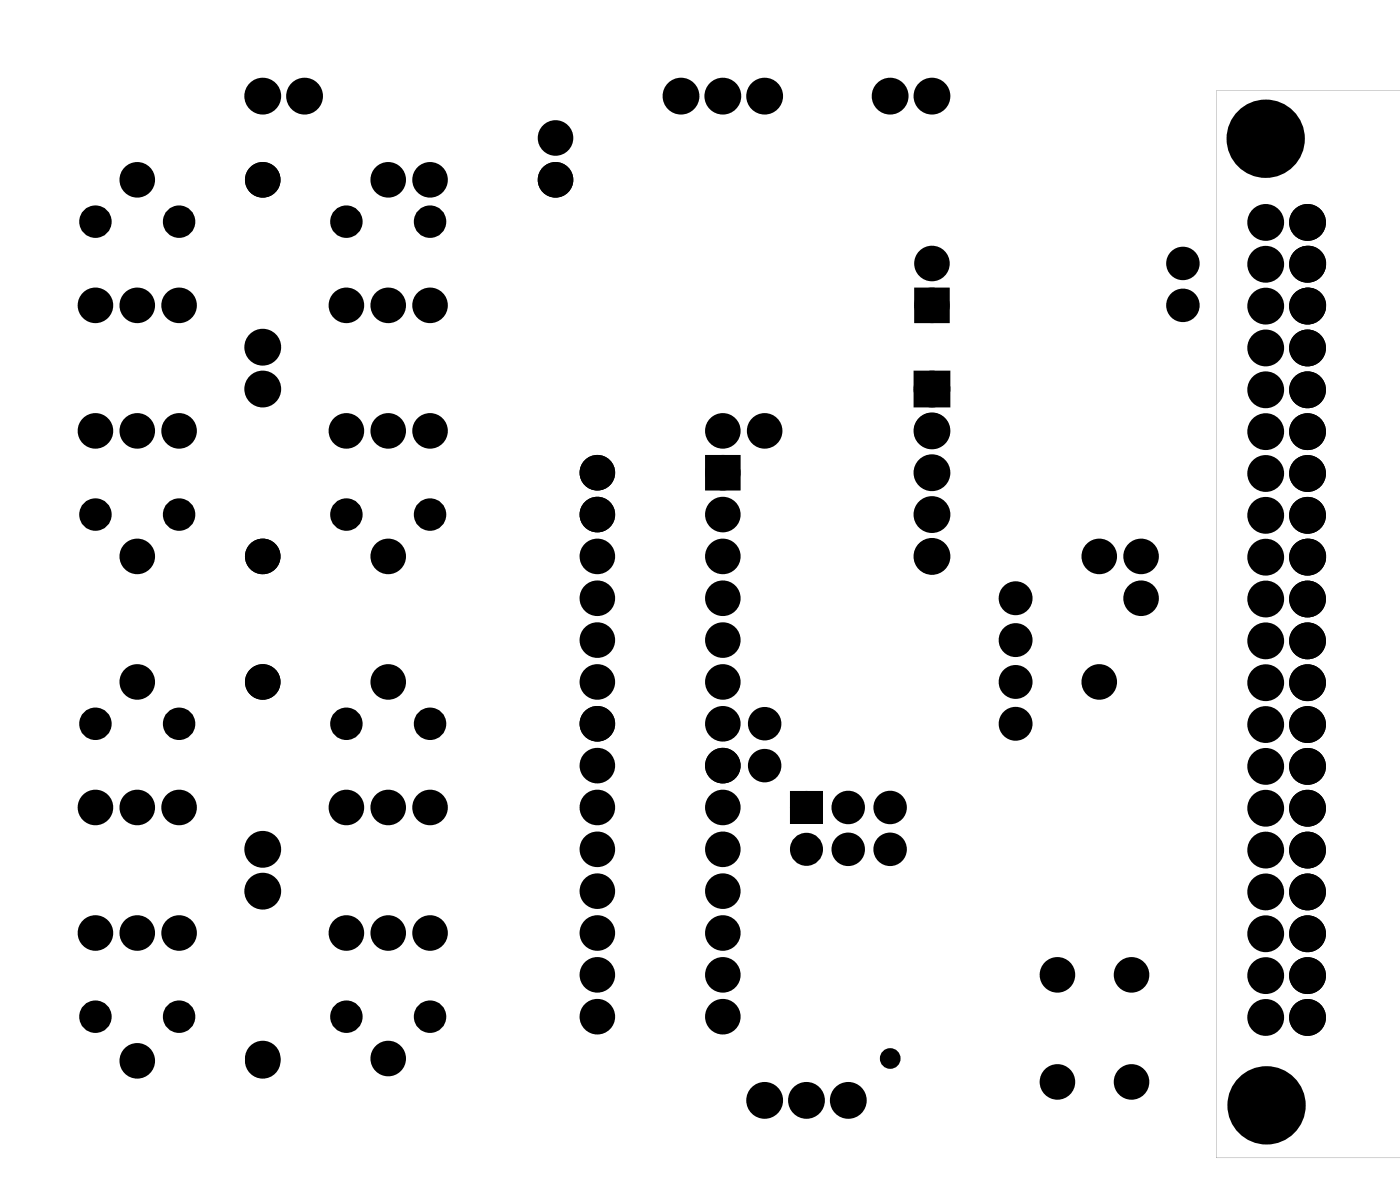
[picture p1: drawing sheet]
<svg xmlns="http://www.w3.org/2000/svg" width="85mm" height="73mm" viewBox="0 0 85 73" stroke-linecap="round" stroke-linejoin="round" font-family="sans-serif">
<g fill="#000">
<path d="M55.9 17.8h1.4v1.4h-1.4zM43.2 28h1.4v1.4h-1.4zM55.9 22.9h1.4v1.5h-1.4zM48.4 48.4h1.2v1.2h-1.2z"/>
<path d="M73.9 5.5v64.8h11.2v-64.8zM73.9 5.5h11.2v64.8h-11.2z"/>
</g>
<g fill="#000">
<circle cx="5.8" cy="13.5" r=".6"/>
<circle cx="5.8" cy="18.5" r=".7"/>
<circle cx="8.3" cy="10.9" r=".7"/>
<circle cx="8.3" cy="18.5" r=".7"/>
<circle cx="10.9" cy="13.5" r=".6"/>
<circle cx="10.9" cy="18.5" r=".7"/>
<circle cx="16" cy="5.8" r=".74"/>
<circle cx="16" cy="10.9" r=".7"/>
<circle cx="18.5" cy="5.8" r=".74"/>
<circle cx="21" cy="13.5" r=".6"/>
<circle cx="21" cy="18.5" r=".7"/>
<circle cx="23.6" cy="18.5" r=".7"/>
<circle cx="23.6" cy="10.9" r=".7"/>
<circle cx="26.1" cy="13.5" r=".6"/>
<circle cx="26.1" cy="18.5" r=".7"/>
<circle cx="26.1" cy="10.9" r=".7"/>
<circle cx="33.7" cy="10.9" r=".7"/>
<circle cx="33.7" cy="8.4" r=".7"/>
<circle cx="41.4" cy="5.8" r=".74"/>
<circle cx="43.9" cy="5.8" r=".74"/>
<circle cx="46.4" cy="5.8" r=".74"/>
<circle cx="54.1" cy="5.8" r=".74"/>
<circle cx="56.6" cy="5.8" r=".74"/>
<circle cx="56.6" cy="16" r=".7"/>
<circle cx="56.6" cy="18.5" r=".7"/>
<circle cx="71.8" cy="18.5" r=".64"/>
<circle cx="71.8" cy="16" r=".64"/>
<circle cx="76.9" cy="16" r=".74"/>
<circle cx="76.9" cy="18.6" r=".74"/>
<circle cx="76.9" cy="13.5" r=".74"/>
<circle cx="76.9" cy="8.4" r="1.75"/>
<circle cx="79.4" cy="16" r=".74"/>
<circle cx="79.4" cy="18.6" r=".74"/>
<circle cx="79.4" cy="13.5" r=".74"/>
<circle cx="79.5" cy="16" r=".7"/>
<circle cx="79.5" cy="18.5" r=".7"/>
<circle cx="5.8" cy="31.2" r=".6"/>
<circle cx="5.8" cy="26.2" r=".7"/>
<circle cx="8.3" cy="26.2" r=".7"/>
<circle cx="8.3" cy="33.8" r=".7"/>
<circle cx="10.9" cy="31.2" r=".6"/>
<circle cx="10.9" cy="26.2" r=".7"/>
<circle cx="16" cy="33.8" r=".7"/>
<circle cx="16" cy="23.6" r=".74"/>
<circle cx="16" cy="21.1" r=".74"/>
<circle cx="21" cy="31.2" r=".6"/>
<circle cx="21" cy="26.2" r=".7"/>
<circle cx="23.6" cy="26.2" r=".7"/>
<circle cx="23.6" cy="33.8" r=".7"/>
<circle cx="26.1" cy="31.2" r=".6"/>
<circle cx="26.1" cy="26.2" r=".7"/>
<circle cx="36.3" cy="33.8" r=".7"/>
<circle cx="36.3" cy="36.3" r=".7"/>
<circle cx="36.3" cy="28.7" r=".7"/>
<circle cx="36.3" cy="31.2" r=".7"/>
<circle cx="36.3" cy="38.9" r=".7"/>
<circle cx="43.9" cy="33.8" r=".7"/>
<circle cx="43.9" cy="26.2" r=".7"/>
<circle cx="43.9" cy="36.3" r=".7"/>
<circle cx="43.9" cy="31.2" r=".7"/>
<circle cx="43.9" cy="28.7" r=".7"/>
<circle cx="43.9" cy="38.9" r=".7"/>
<circle cx="46.4" cy="26.2" r=".7"/>
<circle cx="56.6" cy="26.2" r=".7"/>
<circle cx="56.6" cy="33.8" r=".7"/>
<circle cx="56.6" cy="23.6" r=".7"/>
<circle cx="56.6" cy="31.2" r=".74"/>
<circle cx="56.6" cy="26.2" r=".74"/>
<circle cx="56.6" cy="23.6" r=".74"/>
<circle cx="56.6" cy="33.8" r=".74"/>
<circle cx="56.6" cy="28.7" r=".74"/>
<circle cx="61.7" cy="36.3" r=".7"/>
<circle cx="61.7" cy="38.9" r=".7"/>
<circle cx="66.8" cy="33.8" r=".7"/>
<circle cx="69.3" cy="33.8" r=".7"/>
<circle cx="69.3" cy="36.3" r=".7"/>
<circle cx="76.9" cy="33.8" r=".74"/>
<circle cx="76.9" cy="26.2" r=".74"/>
<circle cx="76.9" cy="31.3" r=".74"/>
<circle cx="76.9" cy="38.9" r=".74"/>
<circle cx="76.9" cy="21.1" r=".74"/>
<circle cx="76.9" cy="28.7" r=".74"/>
<circle cx="76.9" cy="23.7" r=".74"/>
<circle cx="76.9" cy="36.4" r=".74"/>
<circle cx="79.4" cy="33.8" r=".74"/>
<circle cx="79.4" cy="26.2" r=".74"/>
<circle cx="79.4" cy="31.3" r=".74"/>
<circle cx="79.4" cy="38.9" r=".74"/>
<circle cx="79.4" cy="21.1" r=".74"/>
<circle cx="79.4" cy="28.7" r=".74"/>
<circle cx="79.4" cy="23.7" r=".74"/>
<circle cx="79.4" cy="36.4" r=".74"/>
<circle cx="79.5" cy="33.8" r=".7"/>
<circle cx="5.8" cy="43.9" r=".6"/>
<circle cx="5.8" cy="49" r=".7"/>
<circle cx="5.8" cy="56.6" r=".7"/>
<circle cx="8.3" cy="49" r=".7"/>
<circle cx="8.3" cy="41.4" r=".7"/>
<circle cx="8.3" cy="56.6" r=".7"/>
<circle cx="10.9" cy="43.9" r=".6"/>
<circle cx="10.9" cy="49" r=".7"/>
<circle cx="10.9" cy="56.6" r=".7"/>
<circle cx="16" cy="41.4" r=".7"/>
<circle cx="16" cy="51.6" r=".74"/>
<circle cx="16" cy="54.1" r=".74"/>
<circle cx="21" cy="43.9" r=".6"/>
<circle cx="21" cy="56.6" r=".7"/>
<circle cx="21" cy="49" r=".7"/>
<circle cx="23.6" cy="56.6" r=".7"/>
<circle cx="23.6" cy="49" r=".7"/>
<circle cx="23.6" cy="41.4" r=".7"/>
<circle cx="26.1" cy="43.9" r=".6"/>
<circle cx="26.1" cy="56.6" r=".7"/>
<circle cx="26.1" cy="49" r=".7"/>
<circle cx="36.3" cy="51.6" r=".7"/>
<circle cx="36.3" cy="49" r=".7"/>
<circle cx="36.3" cy="54.1" r=".7"/>
<circle cx="36.3" cy="41.4" r=".7"/>
<circle cx="36.3" cy="43.9" r=".7"/>
<circle cx="36.3" cy="56.6" r=".7"/>
<circle cx="36.3" cy="46.5" r=".7"/>
<circle cx="36.3" cy="59.2" r=".7"/>
<circle cx="43.9" cy="51.6" r=".7"/>
<circle cx="43.9" cy="49" r=".7"/>
<circle cx="43.9" cy="54.1" r=".7"/>
<circle cx="43.9" cy="41.4" r=".7"/>
<circle cx="43.9" cy="43.9" r=".7"/>
<circle cx="43.9" cy="56.6" r=".7"/>
<circle cx="43.9" cy="46.5" r=".7"/>
<circle cx="43.9" cy="59.2" r=".7"/>
<circle cx="46.4" cy="46.5" r=".64"/>
<circle cx="46.4" cy="43.9" r=".64"/>
<circle cx="49" cy="49" r=".61"/>
<circle cx="49" cy="51.6" r=".61"/>
<circle cx="51.5" cy="51.6" r=".64"/>
<circle cx="51.5" cy="49" r=".64"/>
<circle cx="54.1" cy="51.6" r=".64"/>
<circle cx="54.1" cy="49" r=".64"/>
<circle cx="61.7" cy="43.9" r=".7"/>
<circle cx="61.7" cy="41.4" r=".7"/>
<circle cx="64.2" cy="59.2" r=".7"/>
<circle cx="66.8" cy="41.4" r=".7"/>
<circle cx="68.7" cy="59.2" r=".7"/>
<circle cx="76.9" cy="46.5" r=".74"/>
<circle cx="76.9" cy="54.1" r=".74"/>
<circle cx="76.9" cy="49.1" r=".74"/>
<circle cx="76.9" cy="51.6" r=".74"/>
<circle cx="76.9" cy="44" r=".74"/>
<circle cx="76.9" cy="59.2" r=".74"/>
<circle cx="76.9" cy="41.4" r=".74"/>
<circle cx="76.9" cy="56.7" r=".74"/>
<circle cx="79.4" cy="46.5" r=".74"/>
<circle cx="79.4" cy="51.6" r=".74"/>
<circle cx="79.4" cy="49.1" r=".74"/>
<circle cx="79.4" cy="54.1" r=".74"/>
<circle cx="79.4" cy="44" r=".74"/>
<circle cx="79.4" cy="59.2" r=".74"/>
<circle cx="79.4" cy="41.4" r=".74"/>
<circle cx="79.4" cy="56.7" r=".74"/>
<circle cx="5.8" cy="61.7" r=".6"/>
<circle cx="8.3" cy="64.4" r=".7"/>
<circle cx="10.9" cy="61.7" r=".6"/>
<circle cx="16" cy="64.3" r=".7"/>
<circle cx="16" cy="64.4" r=".7"/>
<circle cx="21" cy="61.7" r=".6"/>
<circle cx="23.6" cy="64.3" r=".7"/>
<circle cx="26.1" cy="61.7" r=".6"/>
<circle cx="36.3" cy="61.7" r=".7"/>
<circle cx="43.9" cy="61.7" r=".7"/>
<circle cx="46.4" cy="66.8" r=".74"/>
<circle cx="49" cy="66.8" r=".74"/>
<circle cx="51.5" cy="66.8" r=".74"/>
<circle cx="54.1" cy="64.3" r=".35"/>
<circle cx="64.2" cy="65.7" r=".7"/>
<circle cx="68.7" cy="65.7" r=".7"/>
<circle cx="76.9" cy="61.8" r=".74"/>
<circle cx="76.9" cy="67.1" r="1.75"/>
<circle cx="79.4" cy="61.8" r=".74"/>
</g>
<g fill="none" stroke="#000" stroke-width=".66" stroke-linecap="butt">
<circle cx="61.7" cy="36.3" r=".7"/>
<circle cx="61.7" cy="38.9" r=".7"/>
<circle cx="61.7" cy="43.9" r=".7"/>
<circle cx="61.7" cy="41.4" r=".7"/>
</g>
<g fill="none" stroke="#000" stroke-width=".76" stroke-linecap="butt">
<path d="M55.9 17.8h1.4v1.4h-1.4zM43.2 28h1.4v1.4h-1.4zM55.9 22.9h1.4v1.5h-1.4z"/>
<circle cx="5.8" cy="13.5" r=".6"/>
<circle cx="5.8" cy="18.5" r=".7"/>
<circle cx="8.3" cy="10.9" r=".7"/>
<circle cx="8.3" cy="18.5" r=".7"/>
<circle cx="10.9" cy="13.5" r=".6"/>
<circle cx="10.9" cy="18.5" r=".7"/>
<circle cx="16" cy="5.8" r=".74"/>
<circle cx="16" cy="10.9" r=".7"/>
<circle cx="18.5" cy="5.8" r=".74"/>
<circle cx="21" cy="13.5" r=".6"/>
<circle cx="21" cy="18.5" r=".7"/>
<circle cx="23.6" cy="18.5" r=".7"/>
<circle cx="23.6" cy="10.9" r=".7"/>
<circle cx="26.1" cy="13.5" r=".6"/>
<circle cx="26.1" cy="18.5" r=".7"/>
<circle cx="26.1" cy="10.9" r=".7"/>
<circle cx="33.7" cy="10.9" r=".7"/>
<circle cx="33.7" cy="8.4" r=".7"/>
<circle cx="41.4" cy="5.8" r=".74"/>
<circle cx="43.9" cy="5.8" r=".74"/>
<circle cx="46.4" cy="5.8" r=".74"/>
<circle cx="54.1" cy="5.8" r=".74"/>
<circle cx="56.6" cy="5.8" r=".74"/>
<circle cx="56.6" cy="18.5" r=".7"/>
<circle cx="56.6" cy="16" r=".7"/>
<circle cx="71.8" cy="16" r=".64"/>
<circle cx="71.8" cy="18.5" r=".64"/>
<circle cx="76.9" cy="18.6" r=".74"/>
<circle cx="76.9" cy="13.5" r=".74"/>
<circle cx="76.9" cy="16" r=".74"/>
<circle cx="79.4" cy="18.6" r=".74"/>
<circle cx="79.4" cy="13.5" r=".74"/>
<circle cx="79.4" cy="16" r=".74"/>
<circle cx="79.5" cy="16" r=".7"/>
<circle cx="79.5" cy="18.5" r=".7"/>
<circle cx="5.8" cy="31.2" r=".6"/>
<circle cx="5.8" cy="26.2" r=".7"/>
<circle cx="8.3" cy="33.8" r=".7"/>
<circle cx="8.3" cy="26.2" r=".7"/>
<circle cx="10.9" cy="31.2" r=".6"/>
<circle cx="10.9" cy="26.2" r=".7"/>
<circle cx="16" cy="33.8" r=".7"/>
<circle cx="16" cy="21.1" r=".74"/>
<circle cx="16" cy="23.6" r=".74"/>
<circle cx="21" cy="31.2" r=".6"/>
<circle cx="21" cy="26.2" r=".7"/>
<circle cx="23.6" cy="26.2" r=".7"/>
<circle cx="23.6" cy="33.8" r=".7"/>
<circle cx="26.1" cy="31.2" r=".6"/>
<circle cx="26.1" cy="26.2" r=".7"/>
<circle cx="36.3" cy="28.7" r=".7"/>
<circle cx="36.3" cy="36.3" r=".7"/>
<circle cx="36.3" cy="33.8" r=".7"/>
<circle cx="36.3" cy="31.2" r=".7"/>
<circle cx="36.3" cy="38.9" r=".7"/>
<circle cx="43.9" cy="26.2" r=".7"/>
<circle cx="43.9" cy="28.7" r=".7"/>
<circle cx="43.9" cy="33.8" r=".7"/>
<circle cx="43.9" cy="36.3" r=".7"/>
<circle cx="43.9" cy="31.2" r=".7"/>
<circle cx="43.9" cy="38.9" r=".7"/>
<circle cx="46.4" cy="26.2" r=".7"/>
<circle cx="56.6" cy="33.8" r=".7"/>
<circle cx="56.6" cy="23.6" r=".7"/>
<circle cx="56.6" cy="26.2" r=".7"/>
<circle cx="56.6" cy="33.8" r=".74"/>
<circle cx="56.6" cy="31.2" r=".74"/>
<circle cx="56.6" cy="28.7" r=".74"/>
<circle cx="56.6" cy="23.6" r=".74"/>
<circle cx="56.6" cy="26.2" r=".74"/>
<circle cx="66.8" cy="33.8" r=".7"/>
<circle cx="69.3" cy="36.3" r=".7"/>
<circle cx="69.3" cy="33.8" r=".7"/>
<circle cx="76.9" cy="28.7" r=".74"/>
<circle cx="76.9" cy="31.3" r=".74"/>
<circle cx="76.9" cy="26.2" r=".74"/>
<circle cx="76.9" cy="23.7" r=".74"/>
<circle cx="76.9" cy="21.1" r=".74"/>
<circle cx="76.9" cy="33.8" r=".74"/>
<circle cx="76.9" cy="38.9" r=".74"/>
<circle cx="76.9" cy="36.4" r=".74"/>
<circle cx="79.4" cy="28.7" r=".74"/>
<circle cx="79.4" cy="23.7" r=".74"/>
<circle cx="79.4" cy="26.2" r=".74"/>
<circle cx="79.4" cy="31.3" r=".74"/>
<circle cx="79.4" cy="21.1" r=".74"/>
<circle cx="79.4" cy="33.8" r=".74"/>
<circle cx="79.4" cy="36.4" r=".74"/>
<circle cx="79.4" cy="38.9" r=".74"/>
<circle cx="79.5" cy="33.8" r=".7"/>
<circle cx="5.8" cy="43.9" r=".6"/>
<circle cx="5.8" cy="56.6" r=".7"/>
<circle cx="5.8" cy="49" r=".7"/>
<circle cx="8.3" cy="41.4" r=".7"/>
<circle cx="8.3" cy="56.6" r=".7"/>
<circle cx="8.3" cy="49" r=".7"/>
<circle cx="10.9" cy="43.9" r=".6"/>
<circle cx="10.9" cy="56.6" r=".7"/>
<circle cx="10.9" cy="49" r=".7"/>
<circle cx="16" cy="41.4" r=".7"/>
<circle cx="16" cy="51.6" r=".74"/>
<circle cx="16" cy="54.1" r=".74"/>
<circle cx="21" cy="43.9" r=".6"/>
<circle cx="21" cy="56.6" r=".7"/>
<circle cx="21" cy="49" r=".7"/>
<circle cx="23.6" cy="49" r=".7"/>
<circle cx="23.6" cy="56.6" r=".7"/>
<circle cx="23.6" cy="41.4" r=".7"/>
<circle cx="26.1" cy="43.9" r=".6"/>
<circle cx="26.1" cy="56.6" r=".7"/>
<circle cx="26.1" cy="49" r=".7"/>
<circle cx="36.3" cy="43.9" r=".7"/>
<circle cx="36.3" cy="54.1" r=".7"/>
<circle cx="36.3" cy="59.2" r=".7"/>
<circle cx="36.3" cy="51.6" r=".7"/>
<circle cx="36.3" cy="56.6" r=".7"/>
<circle cx="36.3" cy="49" r=".7"/>
<circle cx="36.3" cy="41.4" r=".7"/>
<circle cx="36.3" cy="46.5" r=".7"/>
<circle cx="43.9" cy="46.5" r=".7"/>
<circle cx="43.9" cy="54.1" r=".7"/>
<circle cx="43.9" cy="51.6" r=".7"/>
<circle cx="43.9" cy="56.6" r=".7"/>
<circle cx="43.9" cy="59.2" r=".7"/>
<circle cx="43.9" cy="49" r=".7"/>
<circle cx="43.9" cy="41.4" r=".7"/>
<circle cx="43.9" cy="43.9" r=".7"/>
<circle cx="46.4" cy="46.5" r=".64"/>
<circle cx="46.4" cy="43.9" r=".64"/>
<circle cx="51.5" cy="49" r=".64"/>
<circle cx="51.5" cy="51.6" r=".64"/>
<circle cx="54.1" cy="51.6" r=".64"/>
<circle cx="54.1" cy="49" r=".64"/>
<circle cx="64.2" cy="59.2" r=".7"/>
<circle cx="66.8" cy="41.4" r=".7"/>
<circle cx="68.7" cy="59.2" r=".7"/>
<circle cx="76.9" cy="56.7" r=".74"/>
<circle cx="76.9" cy="59.2" r=".74"/>
<circle cx="76.9" cy="54.1" r=".74"/>
<circle cx="76.9" cy="51.6" r=".74"/>
<circle cx="76.9" cy="46.5" r=".74"/>
<circle cx="76.9" cy="44" r=".74"/>
<circle cx="76.9" cy="49.1" r=".74"/>
<circle cx="76.9" cy="41.4" r=".74"/>
<circle cx="79.4" cy="41.4" r=".74"/>
<circle cx="79.4" cy="46.5" r=".74"/>
<circle cx="79.4" cy="49.1" r=".74"/>
<circle cx="79.4" cy="44" r=".74"/>
<circle cx="79.4" cy="51.6" r=".74"/>
<circle cx="79.4" cy="59.2" r=".74"/>
<circle cx="79.4" cy="56.7" r=".74"/>
<circle cx="79.4" cy="54.1" r=".74"/>
<circle cx="5.8" cy="61.7" r=".6"/>
<circle cx="8.3" cy="64.4" r=".7"/>
<circle cx="10.9" cy="61.7" r=".6"/>
<circle cx="16" cy="64.4" r=".7"/>
<circle cx="16" cy="64.3" r=".7"/>
<circle cx="21" cy="61.7" r=".6"/>
<circle cx="23.6" cy="64.3" r=".7"/>
<circle cx="26.1" cy="61.7" r=".6"/>
<circle cx="36.3" cy="61.7" r=".7"/>
<circle cx="43.9" cy="61.7" r=".7"/>
<circle cx="46.4" cy="66.8" r=".74"/>
<circle cx="49" cy="66.8" r=".74"/>
<circle cx="51.5" cy="66.8" r=".74"/>
<circle cx="64.2" cy="65.7" r=".7"/>
<circle cx="68.7" cy="65.7" r=".7"/>
<circle cx="76.9" cy="61.8" r=".74"/>
<circle cx="79.4" cy="61.8" r=".74"/>
</g>
<g fill="none" stroke="#000" stroke-width="1.3" stroke-linecap="butt">
<circle cx="76.9" cy="8.4" r="1.75"/>
<circle cx="76.9" cy="67.1" r="1.75"/>
</g>
<g fill="none" stroke="#000" stroke-width=".79" stroke-linecap="butt">
<path d="M48.4 48.4h1.2v1.2h-1.2z"/>
<circle cx="49" cy="49" r=".61"/>
<circle cx="49" cy="51.6" r=".61"/>
</g>
<circle cx="54.1" cy="64.3" r=".35" fill="none" stroke="#000" stroke-width=".55"/>
</svg>
